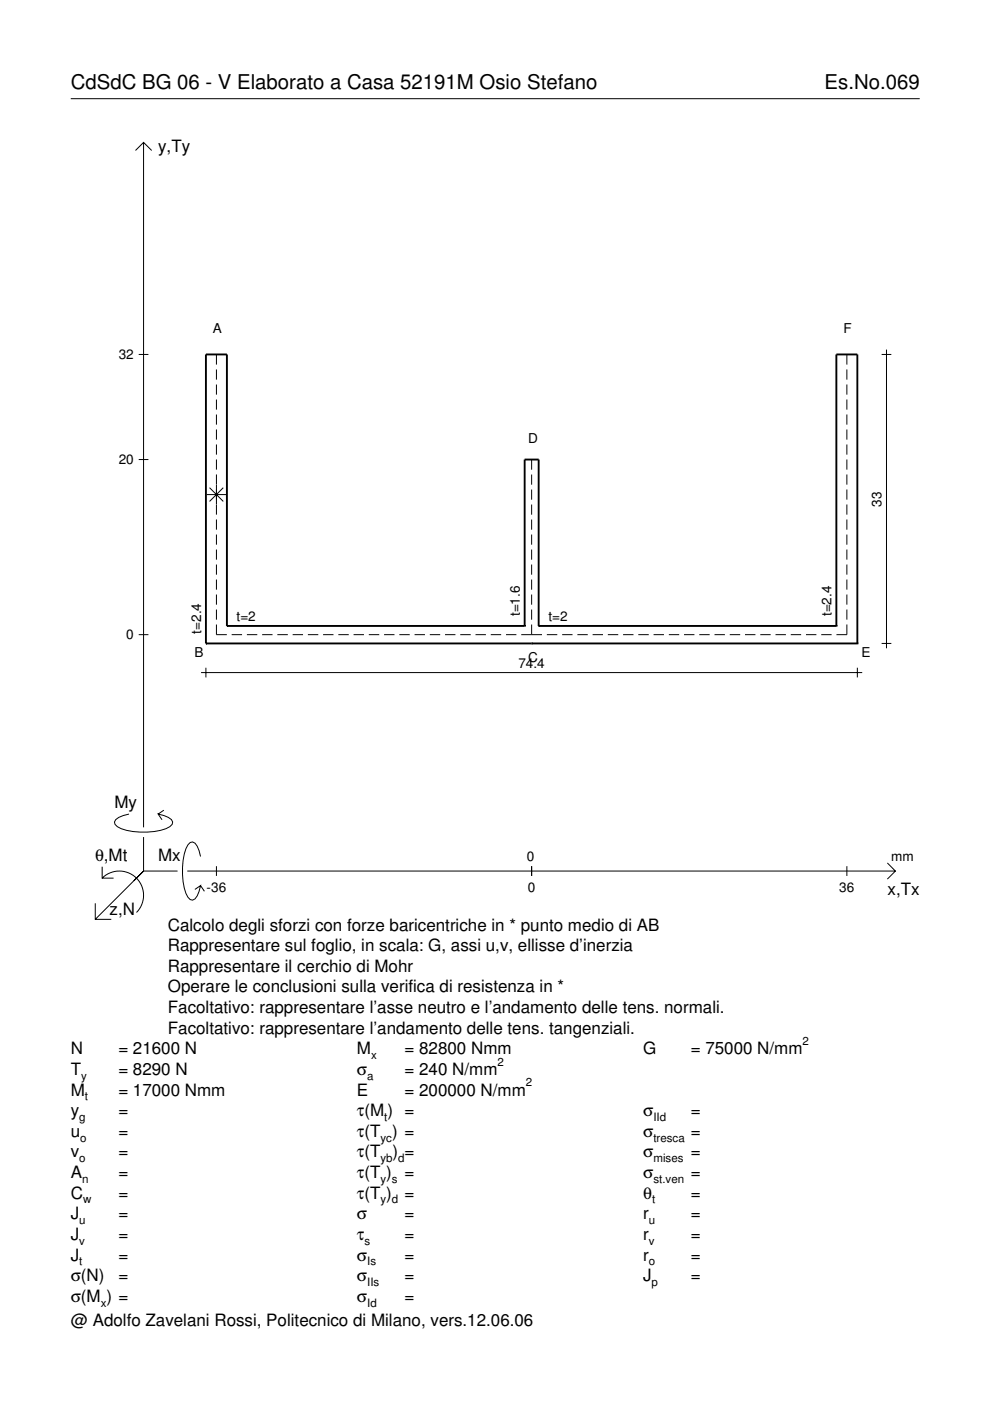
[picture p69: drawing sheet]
<svg xmlns="http://www.w3.org/2000/svg" width="210mm" height="297mm" viewBox="0 0 210 297" stroke-linecap="round" stroke-linejoin="round" font-family="sans-serif">
<defs><g id="words">
<g font-size="4.3">
<text x="15" y="18.9">CdSdC BG 06 - V Elaborato a Casa 52191M Osio Stefano</text>
<text x="174.8" y="18.9">Es.No.069</text>
</g>
<g font-size="3.6">
<text x="33.5" y="32.3">y,Ty</text>
<text x="24.3" y="171.3">My</text>
<text x="20.1" y="182.6">θ,Mt</text>
<text x="33.5" y="182.6">Mx</text>
<text x="188.2" y="189.8">x,Tx</text>
<text x="23.2" y="193.9">z,N</text>
<text x="35.6" y="197.3">Calcolo degli sforzi con forze baricentriche in * punto medio di AB</text>
<text x="35.6" y="201.7">Rappresentare sul foglio, in scala: G, assi u,v, ellisse d’inerzia</text>
<text x="35.6" y="206">Rappresentare il cerchio di Mohr</text>
<text x="35.6" y="210.4">Operare le conclusioni sulla verifica di resistenza in *</text>
<text x="35.6" y="214.8">Facoltativo: rappresentare l’asse neutro e l’andamento delle tens. normali.</text>
<text x="35.6" y="219.2">Facoltativo: rappresentare l’andamento delle tens. tangenziali.</text>
<text x="15" y="223.5">N</text>
<text x="15" y="227.9">T</text>
<text x="25.1" y="227.9">= 8290 N</text>
<text x="25.1" y="223.5">= 21600 N</text>
<text x="75.7" y="223.5">M</text>
<text x="75.7" y="227.9">σ</text>
<text x="85.8" y="223.5">= 82800 Nmm</text>
<text x="85.8" y="227.9">= 240 N/mm</text>
<text x="136.4" y="223.5">G</text>
<text x="146.5" y="223.5">= 75000 N/mm</text>
<text x="15" y="232.3">M</text>
<text x="25.1" y="232.3">= 17000 Nmm</text>
<text x="75.7" y="232.3">E</text>
<text x="85.8" y="232.3">= 200000 N/mm</text>
<text x="15" y="236.7">y</text>
<text x="25.1" y="236.7">=</text>
<text x="75.7" y="236.7">τ(M ) =</text>
<text x="136.4" y="236.7">σ</text>
<text x="146.5" y="236.7">=</text>
<text x="15" y="241">u</text>
<text x="15" y="245.4">v</text>
<text x="25.1" y="241">=</text>
<text x="25.1" y="245.4">=</text>
<text x="75.7" y="245.4">τ(T</text>
<text x="75.7" y="241">τ(T ) =</text>
<text x="83.3" y="245.4">) =</text>
<text x="136.4" y="241">σ</text>
<text x="136.4" y="245.4">σ</text>
<text x="146.5" y="241">=</text>
<text x="146.5" y="245.4">=</text>
<text x="15" y="249.8">A</text>
<text x="25.1" y="249.8">=</text>
<text x="75.7" y="249.8">τ(T )</text>
<text x="85.8" y="249.8">=</text>
<text x="136.4" y="249.8">σ</text>
<text x="146.5" y="249.8">=</text>
<text x="15" y="254.2">C</text>
<text x="25.1" y="254.2">=</text>
<text x="75.7" y="254.2">τ(T )</text>
<text x="85.8" y="254.2">=</text>
<text x="136.4" y="254.2">θ</text>
<text x="146.5" y="254.2">=</text>
<text x="15" y="258.5">J</text>
<text x="15" y="262.9">J</text>
<text x="25.1" y="258.5">=</text>
<text x="25.1" y="262.9">=</text>
<text x="75.7" y="258.5">σ</text>
<text x="75.7" y="262.9">τ</text>
<text x="85.8" y="262.9">=</text>
<text x="85.8" y="258.5">=</text>
<text x="136.4" y="258.5">r</text>
<text x="136.4" y="262.9">r</text>
<text x="146.5" y="258.5">=</text>
<text x="146.5" y="262.9">=</text>
<text x="15" y="267.3">J</text>
<text x="25.1" y="267.3">=</text>
<text x="75.7" y="267.3">σ</text>
<text x="85.8" y="267.3">=</text>
<text x="136.4" y="267.3">r</text>
<text x="146.5" y="267.3">=</text>
<text x="15" y="271.7">σ(N)</text>
<text x="25.1" y="271.7">=</text>
<text x="75.7" y="271.7">σ</text>
<text x="85.8" y="271.7">=</text>
<text x="136.4" y="271.7">J</text>
<text x="146.5" y="271.7">=</text>
<text x="15" y="281.2">@ Adolfo Zavelani Rossi, Politecnico di Milano, vers.12.06.06</text>
<text x="15" y="276">σ(M ) =</text>
<text x="75.7" y="276">σ</text>
<text x="85.8" y="276">=</text>
</g>
<g font-size="2.9">
<text x="45.1" y="70.6">A</text>
<text x="178.8" y="70.6">F</text>
<text x="25.2" y="76.2">32</text>
<text x="112" y="93.9">D</text>
<text x="25.2" y="98.4">20</text>
<text x="186.9" y="107.4" transform="rotate(-90 186.9 107.4)">33</text>
<text x="50.2" y="131.7">t=2</text>
<text x="110.2" y="130.7" transform="rotate(-90 110.2 130.7)">t=1.6</text>
<text x="116.3" y="131.7">t=2</text>
<text x="176.3" y="130.7" transform="rotate(-90 176.3 130.7)">t=2.4</text>
<text x="26.8" y="135.6">0</text>
<text x="42.6" y="134.4" transform="rotate(-90 42.6 134.4)">t=2.4</text>
<text x="41.3" y="139.3">B</text>
<text x="109.9" y="141.6">74.4</text>
<text x="112" y="140.4">C</text>
<text x="182.7" y="139.3">E</text>
<text x="111.7" y="182.6">0</text>
<text x="189" y="182.6">mm</text>
<text x="43.8" y="189.1">-36</text>
<text x="111.9" y="189.1">0</text>
<text x="178" y="189.1">36</text>
</g>
<g font-size="2.4">
<text x="170.2" y="221.5">2</text>
<text x="78.7" y="224.5">x</text>
<text x="105.5" y="225.9">2</text>
<text x="17.2" y="228.9">y</text>
<text x="18" y="233.3">t</text>
<text x="77.9" y="228.9">a</text>
<text x="111.5" y="230.3">2</text>
<text x="16.8" y="237.7">g</text>
<text x="81.5" y="237.7">t</text>
<text x="138.5" y="237.7">IId</text>
<text x="17" y="242">o</text>
<text x="80.7" y="242">yc</text>
<text x="138.5" y="242">tresca</text>
<text x="16.8" y="246.4">o</text>
<text x="17.4" y="250.8">n</text>
<text x="80.7" y="246.4">yb d</text>
<text x="80.7" y="250.8">y s</text>
<text x="138.5" y="246.4">mises</text>
<text x="138.5" y="250.8">st.ven</text>
<text x="17.6" y="255.2">w</text>
<text x="80.7" y="255.2">y d</text>
<text x="138.2" y="255.2">t</text>
<text x="16.8" y="259.5">u</text>
<text x="16.8" y="263.9">v</text>
<text x="77.3" y="263.9">s</text>
<text x="137.6" y="259.5">u</text>
<text x="137.6" y="263.9">v</text>
<text x="16.8" y="268.3">t</text>
<text x="77.9" y="268.3">Is</text>
<text x="137.6" y="268.3">o</text>
<text x="77.9" y="272.7">IIs</text>
<text x="138.2" y="272.7">p</text>
<text x="21.4" y="277">x</text>
<text x="77.9" y="277">Id</text>
</g>
</g></defs>
<g fill="none" stroke="#000" stroke-width=".21">
<path d="M15 20.9h180M28.7 31.9l1.7-1.7 1.8 1.7M30.4 30.2v145.2M29.4 75.2h2.1M45.9 75.2v2.1M45.9 78.3v2.2M179.6 75.2v2.1M179.6 78.3v2.2M186.9 75.2h2.1M188 74.1v63.4M29.4 97.4h2.1M45.9 81.5v2.2"/>
<path d="M45.9 84.7v2.2M45.9 87.9v2.1M45.9 91.1v2.1M45.9 94.2v2.2M45.9 97.4v2.2M112.7 97.4v2.2M179.6 81.5v2.2M179.6 84.7v2.2M179.6 87.9v2.1M179.6 91.1v2.1M179.6 94.2v2.2M179.6 97.4v2.2"/>
<path d="M43.8 104.9h4.1M44.4 103.4l2.9 2.9M45.9 100.6v8.5M45.9 110.1v2.2M45.9 113.3v2.2M45.9 116.5v2.2M45.9 119.7v2.1M47.3 103.4l-2.9 2.9M112.7 100.6v2.2M112.7 103.8v2.1M112.7 107v2.1M112.7 110.2v2.1"/>
<path d="M112.7 113.3v2.2M112.7 116.5v2.2M112.7 119.7v2.1M179.6 100.6v2.2M179.6 103.8v2.1M179.6 107v2.1M179.6 110.1v2.2M179.6 113.3v2.2M179.6 116.5v2.2M179.6 119.7v2.1M29.4 134.6h2.1M45.9 132.4v2.2h2.2"/>
<path d="M45.9 122.9v2.1M45.9 126.1v2.1M45.9 129.2v2.2M49.1 134.6h2.2M52.3 134.6h2.2M55.6 134.6h2.2M58.8 134.6h2.2M62 134.6h2.2M65.3 134.6h2.2M68.5 134.6h2.2M71.7 134.6h2.2M75 134.6h2.2"/>
<path d="M78.2 134.6h2.2M81.4 134.6h2.2M84.7 134.6h2.2M87.9 134.6h2.2M91.1 134.6h2.2M94.4 134.6h2.2M97.6 134.6h2.2M100.8 134.6h2.2M104.1 134.6h2.2M107.3 134.6h2.2M110.5 134.6h4.4M112.7 122.9v2.1"/>
<path d="M112.7 126.1v2.1M112.7 129.2v2.2M112.7 132.4v2.2M115.9 134.6h2.3M119.2 134.6h2.2M122.4 134.6h2.2M125.6 134.6h2.2M128.9 134.6h2.2M132.1 134.6h2.2M135.3 134.6h2.2M138.6 134.6h2.2M141.8 134.6h2.2"/>
<path d="M145 134.6h2.2M148.3 134.6h2.2M151.5 134.6h2.2M154.7 134.6h2.2M158 134.6h2.2M161.2 134.6h2.2M164.4 134.6h2.2M167.7 134.6h2.2M170.9 134.6h2.2M174.1 134.6h2.2M179.6 132.4v2.2h-2.3M179.6 122.9v2.1"/>
<path d="M179.6 126.1v2.1M179.6 129.2v2.2M186.9 136.4h2.1M42.6 142.6h140.2M43.7 141.6v2M181.8 141.6v2M27.3 172.6a3.6 3.6 0 0 0-3 1.7l.1 .5a5.7 5.7 0 0 0 3.8 1.5 13.3 13.3 0 0 0 7.8-1l.5-.5 .1-.5a3.6 3.6 0 0 0-3.1-1.7l.8 1.2M30.4 177.5v7.2M34.7 171.8l-1.2 .8M20.2 191.5v3.4h3.4M21.7 186.2a5.1 5.1 0 0 1 7.2 0 5.1 5.1 0 0 1 0 7.3M21.7 183.8v2.4h2.4"/>
<path d="M30.4 184.7l-10.2 10.2M30.4 184.7l-2 2M30.4 184.7h7.2M39.7 184.7h150.1M42.5 181.6a3.6 3.6 0 0 0-1.7-3.1l-.5 .1a5.7 5.7 0 0 0-1.5 3.8 13.3 13.3 0 0 0 1 7.8l.5 .5 .5 .2a3.6 3.6 0 0 0 1.7-3.1l-1.2 .8M42.5 187.8l.8 1.2M45.9 183.7v2M112.7 183.7v2M179.6 183.7v2M188.1 183l1.7 1.7-1.7 1.7"/>
</g>
<g fill="none" stroke="#000" stroke-width=".4">
<path d="M43.7 136.4h.1M43.7 136.4h138.1M48.1 132.7h.1M48.1 132.7v-57.5h-4.4v61.2M48.1 132.7h63.1M111.2 132.7h.1M111.2 132.7v-35.3h3v35.3M112.7 136.4h.1M114.2 132.7h.1M114.2 132.7h63.1M177.3 132.7h.1M177.3 132.7v-57.5h4.5v61.2"/>
<path d="M181.8 136.4h.1"/>
</g>
<use href="#words"/>
</svg>
